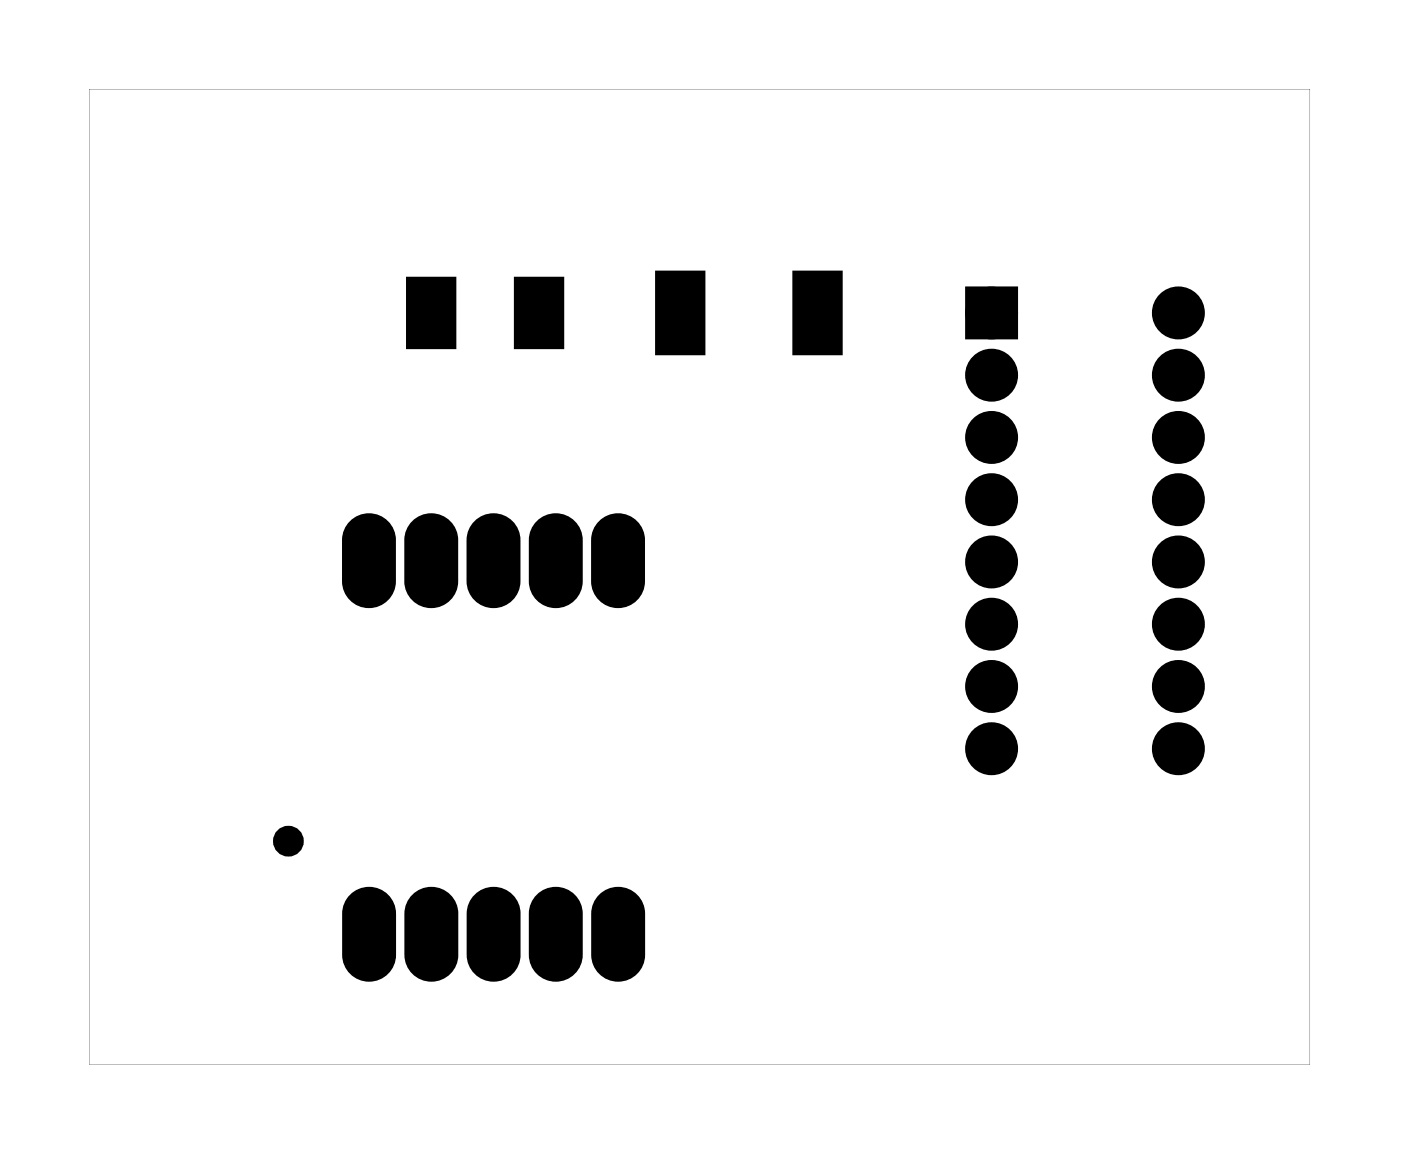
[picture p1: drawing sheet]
<svg xmlns="http://www.w3.org/2000/svg" width="57mm" height="47mm" viewBox="0 0 57 47" stroke-linecap="round" stroke-linejoin="round" font-family="sans-serif">
<g fill="#000">
<path d="M16.7 11.4h1.8v2.7h-1.8zM21.1 11.4h1.8v2.7h-1.8zM26.8 11.2h1.8v3.2h-1.8zM32.4 11.2h1.8v3.2h-1.8zM39.8 12.1h1.3v1.4h-1.3z"/>
<path d="M3.6 3.6h49.8v39.8h-49.8zM3.6 3.6v39.8h49.8v-39.8z"/>
<path d="M14.5 21.4a.84 .84 0 0 1 .9-.1 .84 .84 0 0 1 .5 .7v1.7a.84 .84 0 0 1-.8 .9 .84 .84 0 0 1-.9-.9v-1.7l.1-.3zM14.6 22.9a.48 .48 0 0 0 .9 0 .48 .48 0 0 0-.9 0z"/>
<path d="M14.5 36.7a.84 .84 0 0 1 .9-.2 .84 .84 0 0 1 .5 .8v1.7a.84 .84 0 0 1-.8 .8 .84 .84 0 0 1-.9-.8v-1.7l.1-.3zM14.6 38.1a.48 .48 0 0 0 .9 0 .48 .48 0 0 0-.9 0z"/>
<path d="M17 21.4a.84 .84 0 0 1 .9-.1 .84 .84 0 0 1 .5 .7v1.7a.84 .84 0 0 1-.8 .9 .84 .84 0 0 1-.8-.9v-1.7v-.3zM17.1 22.9a.5 .5 0 0 0 1 0 .5 .5 0 0 0-1 0z"/>
<path d="M17 36.7a.84 .84 0 0 1 .9-.2 .84 .84 0 0 1 .5 .8v1.7a.84 .84 0 0 1-.8 .8 .84 .84 0 0 1-.8-.8v-1.7v-.3zM17.1 38.1a.5 .5 0 0 0 1 0 .5 .5 0 0 0-1 0z"/>
<path d="M19.5 21.4a.84 .84 0 0 1 1-.1 .84 .84 0 0 1 .5 .7v1.7a.84 .84 0 0 1-.9 .9 .84 .84 0 0 1-.8-.9v-1.7l.1-.3zM19.7 22.9a.48 .48 0 0 0 .9 0 .48 .48 0 0 0-.9 0z"/>
<path d="M19.5 36.7a.84 .84 0 0 1 1-.2 .84 .84 0 0 1 .5 .8v1.7a.84 .84 0 0 1-.9 .8 .84 .84 0 0 1-.8-.8v-1.7l.1-.3zM19.7 38.1a.48 .48 0 0 0 .9 0 .48 .48 0 0 0-.9 0z"/>
<path d="M22.1 36.7a.84 .84 0 0 1 .9-.2 .84 .84 0 0 1 .5 .8v1.7a.84 .84 0 0 1-.8 .8 .84 .84 0 0 1-.9-.8v-1.7l.1-.3zM22.2 38.1a.48 .48 0 0 0 .9 0 .48 .48 0 0 0-.9 0z"/>
<path d="M22.1 21.4a.84 .84 0 0 1 .9-.1 .84 .84 0 0 1 .5 .7v1.7a.84 .84 0 0 1-.8 .9 .84 .84 0 0 1-.9-.9v-1.7l.1-.3zM22.2 22.9a.5 .5 0 0 0 1 0 .5 .5 0 0 0-1 0z"/>
<path d="M24.6 21.4a.84 .84 0 0 1 .9-.1 .84 .84 0 0 1 .6 .7v1.7a.84 .84 0 0 1-.9 .9 .84 .84 0 0 1-.8-.9v-1.7v-.3zM24.7 22.9a.5 .5 0 0 0 1 0 .5 .5 0 0 0-1 0z"/>
<path d="M24.6 36.7a.84 .84 0 0 1 .9-.2 .84 .84 0 0 1 .6 .8v1.7a.84 .84 0 0 1-.9 .8 .84 .84 0 0 1-.8-.8v-1.7v-.3zM24.7 38.1a.5 .5 0 0 0 1 0 .5 .5 0 0 0-1 0z"/>
</g>
<g fill="none" stroke="#000" stroke-width=".52">
<path d="M14.5 21.4a.84 .84 0 0 1 .9-.1 .84 .84 0 0 1 .5 .7v1.7a.84 .84 0 0 1-.8 .9 .84 .84 0 0 1-.9-.9v-1.7l.1-.3zM14.5 36.7a.84 .84 0 0 1 .9-.2 .84 .84 0 0 1 .5 .8v1.7a.84 .84 0 0 1-.8 .8 .84 .84 0 0 1-.9-.8v-1.7l.1-.3zM17 21.4a.84 .84 0 0 1 .9-.1 .84 .84 0 0 1 .5 .7v1.7a.84 .84 0 0 1-.8 .9 .84 .84 0 0 1-.8-.9v-1.7v-.3zM17 36.7a.84 .84 0 0 1 .9-.2 .84 .84 0 0 1 .5 .8v1.7a.84 .84 0 0 1-.8 .8 .84 .84 0 0 1-.8-.8v-1.7v-.3zM19.5 21.4a.84 .84 0 0 1 1-.1 .84 .84 0 0 1 .5 .7v1.7a.84 .84 0 0 1-.9 .9 .84 .84 0 0 1-.8-.9v-1.7l.1-.3zM19.5 36.7a.84 .84 0 0 1 1-.2 .84 .84 0 0 1 .5 .8v1.7a.84 .84 0 0 1-.9 .8 .84 .84 0 0 1-.8-.8v-1.7l.1-.3zM22.1 36.7a.84 .84 0 0 1 .9-.2 .84 .84 0 0 1 .5 .8v1.7a.84 .84 0 0 1-.8 .8 .84 .84 0 0 1-.9-.8v-1.7l.1-.3zM22.1 21.4a.84 .84 0 0 1 .9-.1 .84 .84 0 0 1 .5 .7v1.7a.84 .84 0 0 1-.8 .9 .84 .84 0 0 1-.9-.9v-1.7l.1-.3zM24.6 21.4a.84 .84 0 0 1 .9-.1 .84 .84 0 0 1 .6 .7v1.7a.84 .84 0 0 1-.9 .9 .84 .84 0 0 1-.8-.9v-1.7v-.3zM24.6 36.7a.84 .84 0 0 1 .9-.2 .84 .84 0 0 1 .6 .8v1.7a.84 .84 0 0 1-.9 .8 .84 .84 0 0 1-.8-.8v-1.7v-.3z"/>
<circle cx="15.1" cy="22.9" r=".48"/>
<circle cx="15.1" cy="38.1" r=".48"/>
<circle cx="17.6" cy="22.9" r=".48"/>
<circle cx="17.6" cy="38.1" r=".48"/>
<circle cx="20.1" cy="22.9" r=".48"/>
<circle cx="20.1" cy="38.1" r=".48"/>
<circle cx="22.7" cy="38.1" r=".48"/>
<circle cx="22.7" cy="22.9" r=".48"/>
<circle cx="25.2" cy="22.9" r=".48"/>
<circle cx="25.2" cy="38.1" r=".48"/>
</g>
<g fill="#000">
<circle cx="40.4" cy="17.8" r=".7"/>
<circle cx="40.4" cy="15.3" r=".7"/>
<circle cx="40.4" cy="12.8" r=".7"/>
<circle cx="48.1" cy="17.8" r=".7"/>
<circle cx="48.1" cy="15.3" r=".7"/>
<circle cx="48.1" cy="12.8" r=".7"/>
<circle cx="11.8" cy="34.3" r=".35"/>
<circle cx="15" cy="22.9" r=".64"/>
<circle cx="15.1" cy="38.1" r=".64"/>
<circle cx="17.6" cy="22.9" r=".64"/>
<circle cx="17.6" cy="38.1" r=".64"/>
<circle cx="20.1" cy="22.9" r=".64"/>
<circle cx="20.1" cy="38.1" r=".64"/>
<circle cx="22.7" cy="22.9" r=".64"/>
<circle cx="22.7" cy="38.1" r=".64"/>
<circle cx="25.2" cy="22.9" r=".64"/>
<circle cx="25.2" cy="38.1" r=".64"/>
<circle cx="40.4" cy="20.4" r=".7"/>
<circle cx="40.4" cy="22.9" r=".7"/>
<circle cx="40.4" cy="25.5" r=".7"/>
<circle cx="40.4" cy="28" r=".7"/>
<circle cx="40.4" cy="30.5" r=".7"/>
<circle cx="48.1" cy="20.4" r=".7"/>
<circle cx="48.1" cy="22.9" r=".7"/>
<circle cx="48.1" cy="28" r=".7"/>
<circle cx="48.1" cy="25.5" r=".7"/>
<circle cx="48.1" cy="30.5" r=".7"/>
</g>
<g fill="none" stroke="#000" stroke-width=".76" stroke-linecap="butt">
<path d="M39.8 12.1h1.3v1.4h-1.3z"/>
<circle cx="40.4" cy="15.3" r=".7"/>
<circle cx="40.4" cy="17.8" r=".7"/>
<circle cx="40.4" cy="12.8" r=".7"/>
<circle cx="48.1" cy="15.3" r=".7"/>
<circle cx="48.1" cy="17.8" r=".7"/>
<circle cx="48.1" cy="12.8" r=".7"/>
<circle cx="15" cy="22.9" r=".64"/>
<circle cx="15.1" cy="38.1" r=".64"/>
<circle cx="17.6" cy="22.9" r=".64"/>
<circle cx="17.6" cy="38.1" r=".64"/>
<circle cx="20.1" cy="22.9" r=".64"/>
<circle cx="20.1" cy="38.1" r=".64"/>
<circle cx="22.7" cy="22.9" r=".64"/>
<circle cx="22.7" cy="38.1" r=".64"/>
<circle cx="25.2" cy="22.9" r=".64"/>
<circle cx="25.2" cy="38.1" r=".64"/>
<circle cx="40.4" cy="20.4" r=".7"/>
<circle cx="40.4" cy="25.5" r=".7"/>
<circle cx="40.4" cy="28" r=".7"/>
<circle cx="40.4" cy="30.5" r=".7"/>
<circle cx="40.4" cy="22.9" r=".7"/>
<circle cx="48.1" cy="22.9" r=".7"/>
<circle cx="48.1" cy="25.5" r=".7"/>
<circle cx="48.1" cy="28" r=".7"/>
<circle cx="48.1" cy="30.5" r=".7"/>
<circle cx="48.1" cy="20.4" r=".7"/>
</g>
<circle cx="11.8" cy="34.3" r=".35" fill="none" stroke="#000" stroke-width=".55"/>
<path d="M16.7 11.4h1.8v2.7h-1.8zM21.1 11.4h1.8v2.7h-1.8zM26.8 11.2h1.8v3.2h-1.8zM32.4 11.2h1.8v3.2h-1.8z" fill="none" stroke="#000" stroke-width=".25"/>
</svg>
